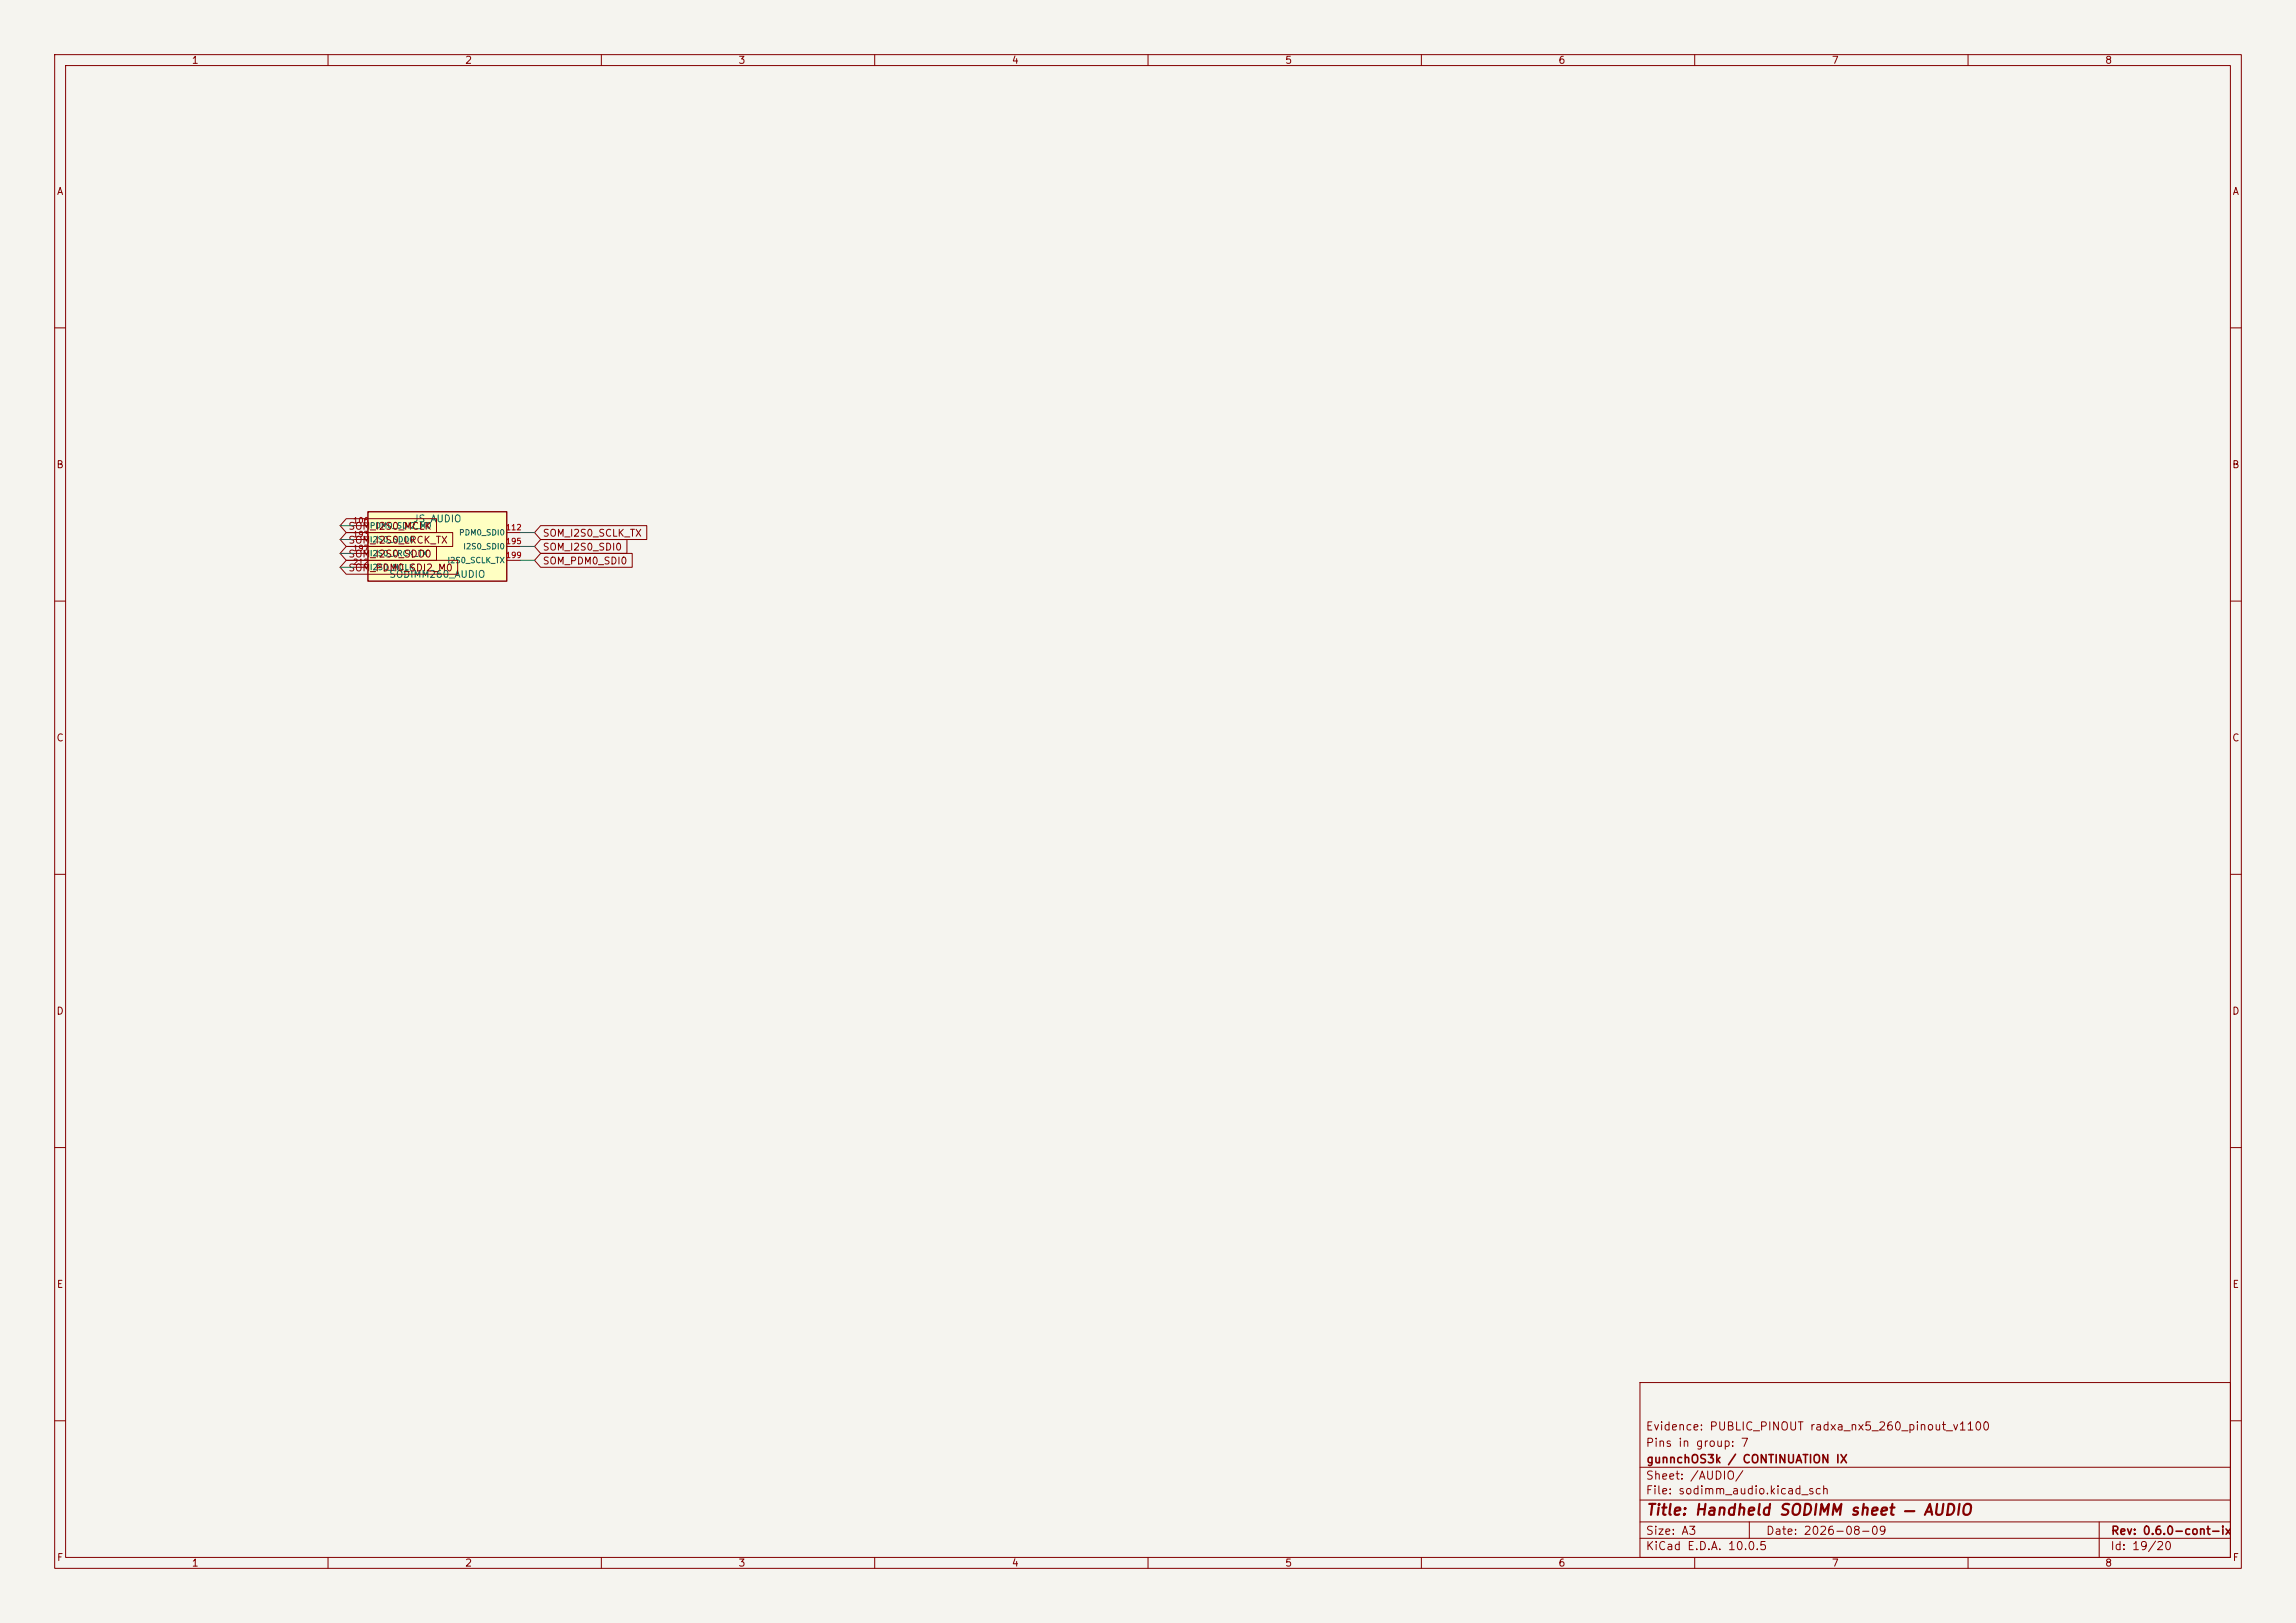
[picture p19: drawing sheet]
<svg xmlns="http://www.w3.org/2000/svg" width="420mm" height="297mm" viewBox="0 0 420 297" stroke-linecap="round" stroke-linejoin="round" font-family="sans-serif">
<defs><g id="words">
<text font-size="2" fill="#840000" x="301" y="277.8">Title: Handheld SODIMM sheet — AUDIO</text>
<g font-size="1.5" fill="#840000">
<text x="300.9" y="262.1">Evidence: PUBLIC_PINOUT radxa_nx5_260_pinout_v1100</text>
<text x="300.9" y="265.1">Pins in group: 7</text>
<text x="301" y="268.1">gunnchOS3k / CONTINUATION IX</text>
<text x="300.9" y="273.8">File: sodimm_audio.kicad_sch</text>
<text x="300.9" y="271.1">Sheet: /AUDIO/</text>
<text x="300.9" y="281.2">Size: A3</text>
<text x="322.9" y="281.2">Date: 2026-08-09</text>
<text x="386" y="281.2">Rev: 0.6.0-cont-ix</text>
<text x="300.9" y="284">KiCad E.D.A. 10.0.5</text>
<text x="385.9" y="284">Id: 19/20</text>
</g>
<g font-size="1.3" fill="#840000">
<text x="35" y="12">1</text>
<text x="85" y="12">2</text>
<text x="135" y="12">3</text>
<text x="185" y="12">4</text>
<text x="235" y="12">5</text>
<text x="285" y="12">6</text>
<text x="335" y="12">7</text>
<text x="385" y="12">8</text>
<text x="10.3" y="36">A</text>
<text x="408.3" y="36">A</text>
<text x="10.2" y="86">B</text>
<text x="408.2" y="86">B</text>
<text x="63.6" y="97.2">SOM_I2S0_MCLK</text>
<text x="63.6" y="99.8">SOM_I2S0_LRCK_TX</text>
<text x="99.2" y="101.1">SOM_I2S0_SDI0</text>
<text x="99.2" y="98.5">SOM_I2S0_SCLK_TX</text>
<text x="63.6" y="102.3">SOM_I2S0_SDO0</text>
<text x="63.6" y="104.9">SOM_PDM0_SDI2_M0</text>
<text x="99.2" y="103.6">SOM_PDM0_SDI0</text>
<text x="10.2" y="136">C</text>
<text x="408.2" y="136">C</text>
<text x="10.2" y="186">D</text>
<text x="408.2" y="186">D</text>
<text x="10.3" y="236">E</text>
<text x="408.3" y="236">E</text>
<text x="10.3" y="286">F</text>
<text x="35" y="287">1</text>
<text x="85" y="287">2</text>
<text x="135" y="287">3</text>
<text x="185" y="287">4</text>
<text x="235" y="287">5</text>
<text x="285" y="287">6</text>
<text x="335" y="287">7</text>
<text x="385" y="287">8</text>
<text x="408.3" y="286">F</text>
</g>
<g font-size="1.3" fill="#006464">
<text x="75.5" y="95.9">JS_AUDIO</text>
<text x="71.1" y="106">SODIMM260_AUDIO</text>
</g>
<g font-size="1" fill="#a90000">
<text x="64.5" y="96">106</text>
<text x="64.5" y="98.5">193</text>
<text x="64.5" y="101.1">197</text>
<text x="92.4" y="97.3">112</text>
<text x="92.4" y="99.8">195</text>
<text x="64.5" y="103.6">212</text>
<text x="92.4" y="102.4">199</text>
</g>
<g font-size="1" fill="#006464">
<text x="67.6" y="97">PDM0_SDI2_M0</text>
<text x="67.6" y="99.5">I2S0_SDO0</text>
<text x="83.9" y="98.2">PDM0_SDI0</text>
<text x="84.6" y="100.8">I2S0_SDI0</text>
<text x="67.6" y="102">I2S0_LRCK_TX</text>
<text x="67.6" y="104.6">I2S0_MCLK</text>
<text x="81.7" y="103.3">I2S0_SCLK_TX</text>
</g>
</g></defs>
<path d="M0 0h420v297h-420z" fill="#f5f4ef" stroke="#f5f4ef" stroke-width=".18"/>
<g fill="none" stroke="#840000" stroke-width=".18">
<path d="M10 10h400v277h-400zM12 12h396v273h-396zM60 10v2M110 10v2M160 10v2M210 10v2M260 10v2M310 10v2M360 10v2M10 60h2M408 60h2M10 110h2"/>
<path d="M408 110h2M10 160h2M408 160h2M10 210h2M408 210h2M300 253h108v32h-108zM10 260h2M300 278.5h108M300 274.5h108M300 268.5h108M320 278.5v3M384 278.5v6.5"/>
<path d="M408 260h2M60 285v2M110 285v2M160 285v2M210 285v2M260 285v2M300 281.5h108M310 285v2M360 285v2"/>
</g>
<path d="M67.3 93.7h25.4v12.7h-25.4z" fill="#ffffc2"/>
<path d="M67.3 93.7h25.4v12.7h-25.4z" fill="none" stroke="#840000" stroke-width=".25"/>
<g fill="none" stroke="#840000" stroke-width=".18">
<path d="M63.3 100h16.5v2.5h-16.5l-1.1-1.2zM63.3 94.9h16.5v2.6h-16.5l-1.1-1.3zM63.3 97.5h19.5v2.5h-19.5l-1.1-1.3zM64.8 96.2h2.5M64.8 98.7h2.5M92.7 97.5h2.5M98.9 98.7h15.8v2.6h-15.8l-1.1-1.3zM98.9 96.2h19.4v2.5h-19.4l-1.1-1.2zM63.3 102.5h20.4v2.6h-20.4l-1.1-1.3zM64.8 101.3h2.5M64.8 103.8h2.5M92.7 100h2.5"/>
<path d="M92.7 102.5h2.5M98.9 101.3h16.7v2.5h-16.7l-1.1-1.3z"/>
</g>
<path d="M62.2 98.7h2.6M62.2 96.2h2.6M95.2 97.5h2.6M62.2 103.8h2.6M62.2 101.3h2.6M95.2 102.5h2.6M95.2 100h2.6" fill="none" stroke="#009600" stroke-width=".18"/>
<use href="#words"/>
</svg>
